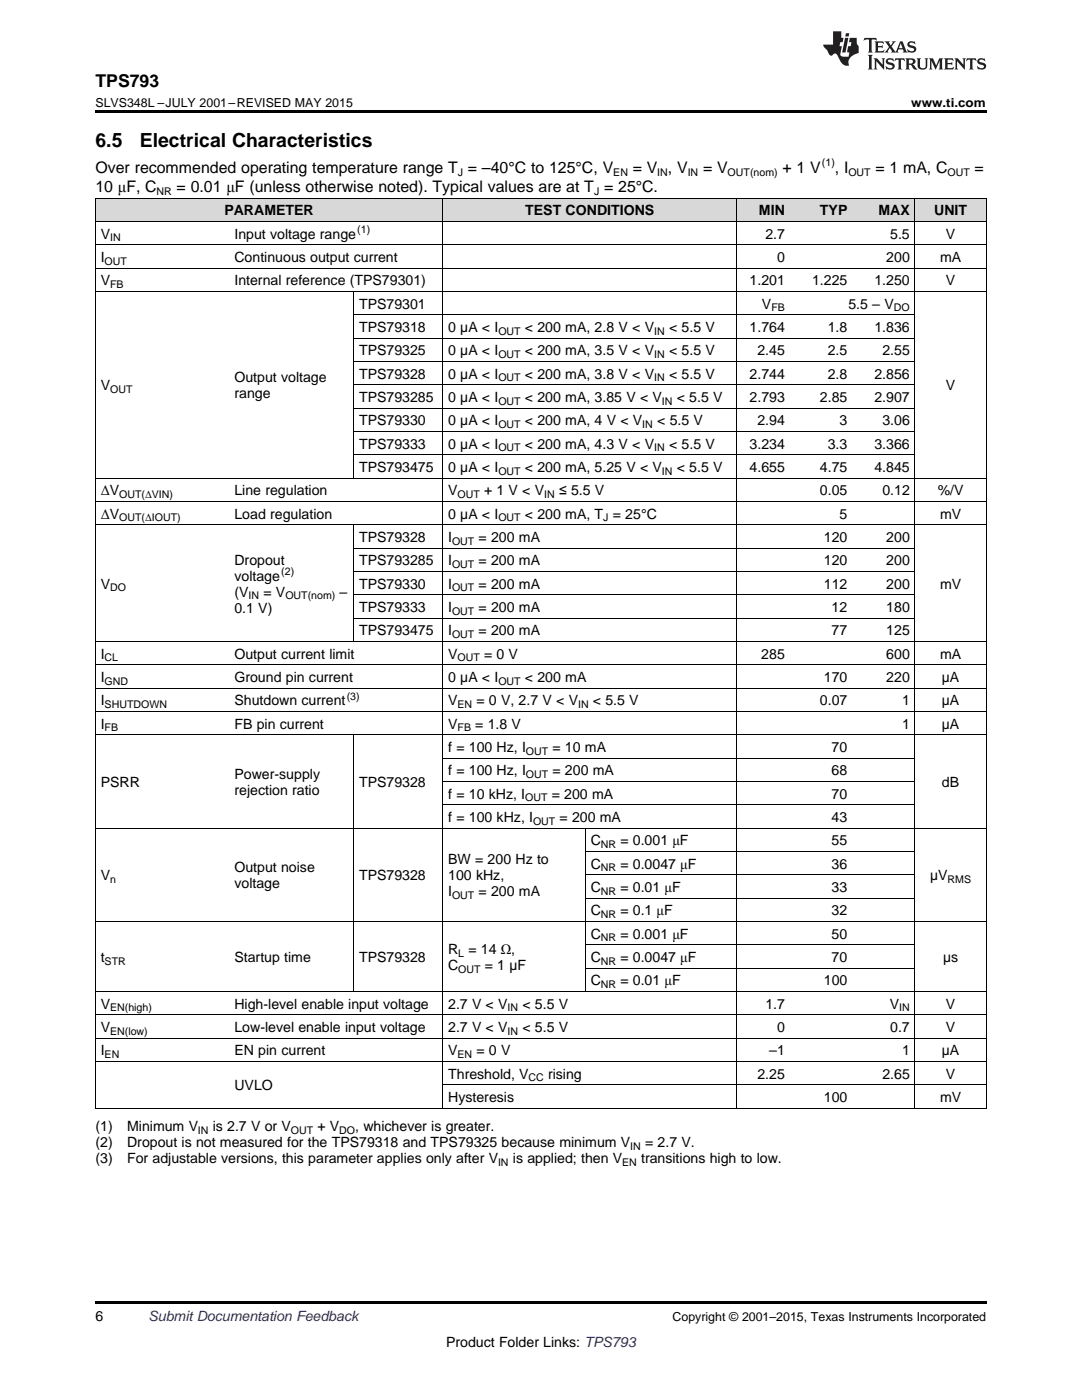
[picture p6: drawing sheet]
<svg xmlns="http://www.w3.org/2000/svg" width="216mm" height="279mm" viewBox="0 0 216 279" stroke-linecap="round" stroke-linejoin="round" font-family="sans-serif">
<defs><g id="words">
<g font-size="3.9">
<text x="19" y="29.3">6.5</text>
<text x="27.9" y="29.3">Electrical Characteristics</text>
</g>
<text font-size="3.5" x="19" y="17.3">TPS793</text>
<g font-size="3.2">
<text x="19" y="34.4">Over recommended operating temperature range T = –40°C to 125°C, V</text>
<text x="126.3" y="34.4">= V , V</text>
<text x="140.3" y="34.4">= V</text>
<text x="156.1" y="34.4">+ 1 V</text>
<text x="166.6" y="34.4">, I</text>
<text x="174.7" y="34.4">= 1 mA, C</text>
<text x="194.5" y="34.4">=</text>
<text x="19" y="38.3">10 μF, C</text>
<text x="35.2" y="38.3">= 0.01 μF (unless otherwise noted). Typical values are at T = 25°C.</text>
</g>
<g font-size="2.8">
<text x="20.1" y="47.6">V</text>
<text x="44.8" y="43">PARAMETER</text>
<text x="46.8" y="47.6">Input voltage range</text>
<text x="104.8" y="43">TEST CONDITIONS</text>
<text x="151.4" y="43">MIN</text>
<text x="152.7" y="47.6">2.7</text>
<text x="163.6" y="43">TYP</text>
<text x="175.3" y="43">MAX</text>
<text x="177.6" y="47.6">5.5</text>
<text x="186.4" y="43">UNIT</text>
<text x="188.7" y="47.6">V</text>
<text x="20.1" y="52.3">I</text>
<text x="46.8" y="52.3">Continuous output current</text>
<text x="155" y="52.3">0</text>
<text x="176.8" y="52.3">200</text>
<text x="187.6" y="52.3">mA</text>
<text x="20.1" y="56.9">V</text>
<text x="46.8" y="56.9">Internal reference (TPS79301)</text>
<text x="149.6" y="56.9">1.201</text>
<text x="162" y="56.9">1.225</text>
<text x="174.5" y="56.9">1.250</text>
<text x="188.7" y="56.9">V</text>
<text x="71.6" y="61.6">TPS79301</text>
<text x="152" y="61.6">V</text>
<text x="169.3" y="61.6">5.5 – V</text>
<text x="71.6" y="66.3">TPS79318</text>
<text x="71.6" y="70.9">TPS79325</text>
<text x="89.4" y="66.3">0 µA &lt; I</text>
<text x="89.4" y="70.9">0 µA &lt; I</text>
<text x="104.7" y="66.3">&lt; 200 mA, 2.8 V &lt; V</text>
<text x="104.7" y="70.9">&lt; 200 mA, 3.5 V &lt; V</text>
<text x="133.5" y="66.3">&lt; 5.5 V</text>
<text x="133.5" y="70.9">&lt; 5.5 V</text>
<text x="149.6" y="66.3">1.764</text>
<text x="151.1" y="70.9">2.45</text>
<text x="165.2" y="66.3">1.8</text>
<text x="165.2" y="70.9">2.5</text>
<text x="174.5" y="66.3">1.836</text>
<text x="176.1" y="70.9">2.55</text>
<text x="20.1" y="77.9">V</text>
<text x="46.8" y="76.3">Output voltage</text>
<text x="71.6" y="75.6">TPS79328</text>
<text x="89.4" y="75.6">0 µA &lt; I</text>
<text x="104.7" y="75.6">&lt; 200 mA, 3.8 V &lt; V</text>
<text x="133.5" y="75.6">&lt; 5.5 V</text>
<text x="149.6" y="75.6">2.744</text>
<text x="165.2" y="75.6">2.8</text>
<text x="174.5" y="75.6">2.856</text>
<text x="188.7" y="77.9">V</text>
<text x="46.8" y="79.5">range</text>
<text x="71.6" y="80.2">TPS793285</text>
<text x="89.4" y="80.2">0 µA &lt; I</text>
<text x="104.7" y="80.2">&lt; 200 mA, 3.85 V &lt; V</text>
<text x="135" y="80.2">&lt; 5.5 V</text>
<text x="149.6" y="80.2">2.793</text>
<text x="163.6" y="80.2">2.85</text>
<text x="174.5" y="80.2">2.907</text>
<text x="71.6" y="84.9">TPS79330</text>
<text x="71.6" y="89.5">TPS79333</text>
<text x="89.4" y="84.9">0 µA &lt; I</text>
<text x="89.4" y="89.5">0 µA &lt; I</text>
<text x="104.7" y="84.9">&lt; 200 mA, 4 V &lt; V</text>
<text x="104.7" y="89.5">&lt; 200 mA, 4.3 V &lt; V</text>
<text x="131.1" y="84.9">&lt; 5.5 V</text>
<text x="133.5" y="89.5">&lt; 5.5 V</text>
<text x="149.6" y="89.5">3.234</text>
<text x="151.1" y="84.9">2.94</text>
<text x="165.2" y="89.5">3.3</text>
<text x="167.5" y="84.9">3</text>
<text x="174.5" y="89.5">3.366</text>
<text x="176.1" y="84.9">3.06</text>
<text x="71.6" y="94.2">TPS793475</text>
<text x="89.4" y="94.2">0 µA &lt; I</text>
<text x="104.7" y="94.2">&lt; 200 mA, 5.25 V &lt; V</text>
<text x="135" y="94.2">&lt; 5.5 V</text>
<text x="149.6" y="94.2">4.655</text>
<text x="163.6" y="94.2">4.75</text>
<text x="174.5" y="94.2">4.845</text>
<text x="20.1" y="98.8">ΔV</text>
<text x="46.8" y="98.8">Line regulation</text>
<text x="89.4" y="98.8">V</text>
<text x="96.6" y="98.8">+ 1 V &lt; V</text>
<text x="111.5" y="98.8">≤ 5.5 V</text>
<text x="163.6" y="98.8">0.05</text>
<text x="176.1" y="98.8">0.12</text>
<text x="187.1" y="98.8">%/V</text>
<text x="20.1" y="103.5">ΔV</text>
<text x="46.8" y="103.5">Load regulation</text>
<text x="89.4" y="103.5">0 µA &lt; I</text>
<text x="104.7" y="103.5">&lt; 200 mA, T = 25°C</text>
<text x="167.5" y="103.5">5</text>
<text x="187.6" y="103.5">mV</text>
<text x="46.8" y="112.7">Dropout</text>
<text x="71.6" y="108.2">TPS79328</text>
<text x="71.6" y="112.8">TPS793285</text>
<text x="89.4" y="108.2">I</text>
<text x="89.4" y="112.8">I</text>
<text x="95.5" y="108.2">= 200 mA</text>
<text x="95.5" y="112.8">= 200 mA</text>
<text x="164.4" y="108.2">120</text>
<text x="164.4" y="112.8">120</text>
<text x="176.8" y="108.2">200</text>
<text x="176.8" y="112.8">200</text>
<text x="20.1" y="117.5">V</text>
<text x="46.8" y="115.9">voltage</text>
<text x="46.8" y="119.1">(V</text>
<text x="52.6" y="119.1">= V</text>
<text x="67.8" y="119.1">–</text>
<text x="71.6" y="117.5">TPS79330</text>
<text x="89.4" y="117.5">I</text>
<text x="95.5" y="117.5">= 200 mA</text>
<text x="164.4" y="117.5">112</text>
<text x="176.8" y="117.5">200</text>
<text x="187.6" y="117.5">mV</text>
<text x="46.8" y="122.2">0.1 V)</text>
<text x="71.6" y="122.1">TPS79333</text>
<text x="89.4" y="122.1">I</text>
<text x="95.5" y="122.1">= 200 mA</text>
<text x="165.9" y="122.1">12</text>
<text x="176.8" y="122.1">180</text>
<text x="20.1" y="131.4">I</text>
<text x="46.8" y="131.4">Output current limit</text>
<text x="71.6" y="126.8">TPS793475</text>
<text x="89.4" y="126.8">I</text>
<text x="89.4" y="131.4">V</text>
<text x="95.5" y="126.8">= 200 mA</text>
<text x="96.6" y="131.4">= 0 V</text>
<text x="151.9" y="131.4">285</text>
<text x="165.9" y="126.8">77</text>
<text x="176.8" y="126.8">125</text>
<text x="176.8" y="131.4">600</text>
<text x="187.6" y="131.4">mA</text>
<text x="20.1" y="136.1">I</text>
<text x="46.8" y="136.1">Ground pin current</text>
<text x="89.4" y="136.1">0 µA &lt; I</text>
<text x="104.7" y="136.1">&lt; 200 mA</text>
<text x="164.4" y="136.1">170</text>
<text x="176.8" y="136.1">220</text>
<text x="187.9" y="136.1">µA</text>
<text x="20.1" y="140.8">I</text>
<text x="46.8" y="140.8">Shutdown current</text>
<text x="89.4" y="140.8">V</text>
<text x="95.1" y="140.8">= 0 V, 2.7 V &lt; V</text>
<text x="118.3" y="140.8">&lt; 5.5 V</text>
<text x="163.6" y="140.8">0.07</text>
<text x="180" y="140.8">1</text>
<text x="187.9" y="140.8">µA</text>
<text x="20.1" y="145.4">I</text>
<text x="46.8" y="145.4">FB pin current</text>
<text x="89.4" y="145.4">V</text>
<text x="94.8" y="145.4">= 1.8 V</text>
<text x="180" y="145.4">1</text>
<text x="187.9" y="145.4">µA</text>
<text x="46.8" y="155.5">Power-supply</text>
<text x="89.4" y="150.1">f = 100 Hz, I</text>
<text x="89.4" y="154.7">f = 100 Hz, I</text>
<text x="110.2" y="150.1">= 10 mA</text>
<text x="110.2" y="154.7">= 200 mA</text>
<text x="165.9" y="150.1">70</text>
<text x="165.9" y="154.7">68</text>
<text x="20.1" y="157.1">PSRR</text>
<text x="46.8" y="158.6">rejection ratio</text>
<text x="71.6" y="157.1">TPS79328</text>
<text x="89.4" y="159.4">f = 10 kHz, I</text>
<text x="110.1" y="159.4">= 200 mA</text>
<text x="165.9" y="159.4">70</text>
<text x="188" y="157.1">dB</text>
<text x="89.4" y="164">f = 100 kHz, I</text>
<text x="111.7" y="164">= 200 mA</text>
<text x="165.9" y="164">43</text>
<text x="89.4" y="172.5">BW = 200 Hz to</text>
<text x="117.9" y="168.7">C</text>
<text x="117.9" y="173.4">C</text>
<text x="123.8" y="168.7">= 0.001 μF</text>
<text x="123.8" y="173.4">= 0.0047 μF</text>
<text x="165.9" y="168.7">55</text>
<text x="165.9" y="173.4">36</text>
<text x="20.1" y="175.7">V</text>
<text x="46.8" y="174.1">Output noise</text>
<text x="46.8" y="177.3">voltage</text>
<text x="71.6" y="175.7">TPS79328</text>
<text x="89.4" y="175.7">100 kHz,</text>
<text x="89.4" y="178.9">I</text>
<text x="95.5" y="178.9">= 200 mA</text>
<text x="117.9" y="178">C</text>
<text x="123.8" y="178">= 0.01 μF</text>
<text x="165.9" y="178">33</text>
<text x="185.6" y="175.7">µV</text>
<text x="117.9" y="182.7">C</text>
<text x="123.8" y="182.7">= 0.1 μF</text>
<text x="165.9" y="182.7">32</text>
<text x="20.1" y="192">t</text>
<text x="46.8" y="192">Startup time</text>
<text x="71.6" y="192">TPS79328</text>
<text x="89.4" y="190.4">R</text>
<text x="93.5" y="190.4">= 14 Ω,</text>
<text x="117.9" y="187.3">C</text>
<text x="117.9" y="192">C</text>
<text x="123.8" y="187.3">= 0.001 μF</text>
<text x="123.8" y="192">= 0.0047 μF</text>
<text x="165.9" y="187.3">50</text>
<text x="165.9" y="192">70</text>
<text x="188.2" y="192">µs</text>
<text x="89.4" y="193.6">C</text>
<text x="96.7" y="193.6">= 1 µF</text>
<text x="117.9" y="196.6">C</text>
<text x="123.8" y="196.6">= 0.01 μF</text>
<text x="164.4" y="196.6">100</text>
<text x="20.1" y="201.3">V</text>
<text x="46.8" y="201.3">High-level enable input voltage</text>
<text x="89.4" y="201.3">2.7 V &lt; V</text>
<text x="104.2" y="201.3">&lt; 5.5 V</text>
<text x="152.7" y="201.3">1.7</text>
<text x="177.6" y="201.3">V</text>
<text x="188.7" y="201.3">V</text>
<text x="20.1" y="206">V</text>
<text x="46.8" y="206">Low-level enable input voltage</text>
<text x="89.4" y="206">2.7 V &lt; V</text>
<text x="104.2" y="206">&lt; 5.5 V</text>
<text x="155" y="206">0</text>
<text x="177.6" y="206">0.7</text>
<text x="188.7" y="206">V</text>
<text x="20.1" y="210.6">I</text>
<text x="46.8" y="210.6">EN pin current</text>
<text x="89.4" y="210.6">V</text>
<text x="89.4" y="215.3">Threshold, V</text>
<text x="95.1" y="210.6">= 0 V</text>
<text x="109.4" y="215.3">rising</text>
<text x="151.1" y="215.3">2.25</text>
<text x="153.5" y="210.6">–1</text>
<text x="176.1" y="215.3">2.65</text>
<text x="180" y="210.6">1</text>
<text x="187.9" y="210.6">µA</text>
<text x="188.7" y="215.3">V</text>
<text x="46.8" y="217.6">UVLO</text>
<text x="89.4" y="219.9">Hysteresis</text>
<text x="164.4" y="219.9">100</text>
<text x="187.6" y="219.9">mV</text>
<text x="19" y="225.8">(1)</text>
<text x="25.4" y="225.8">Minimum V</text>
<text x="42.4" y="225.8">is 2.7 V or V</text>
<text x="63.3" y="225.8">+ V</text>
<text x="70.9" y="225.8">, whichever is greater.</text>
<text x="19" y="229">(2)</text>
<text x="19" y="232.1">(3)</text>
<text x="25.4" y="229">Dropout is not measured for the TPS79318 and TPS79325 because minimum V</text>
<text x="25.4" y="232.1">For adjustable versions, this parameter applies only after V</text>
<text x="102.3" y="232.1">is applied; then V</text>
<text x="127.9" y="232.1">transitions high to low.</text>
<text x="128.7" y="229">= 2.7 V.</text>
<text x="19" y="263.6">6</text>
<text x="89" y="268.9">Product Folder Links: TPS793</text>
</g>
<text font-size="2.8" fill="#0000c8" x="29.6" y="263.6">Submit Documentation Feedback</text>
<g font-size="2.5">
<text x="19" y="21.4">SLVS348L –JULY 2001–REVISED MAY 2015</text>
<text x="181.8" y="21.4">www.ti.com</text>
<text x="134.2" y="263.6">Copyright © 2001–2015, Texas Instruments Incorporated</text>
</g>
<g font-size="2.1">
<text x="91.4" y="35.1">J</text>
<text x="122.4" y="35.1">EN</text>
<text x="131.2" y="35.1">IN</text>
<text x="137.2" y="35.1">IN</text>
<text x="145.2" y="35.1">OUT(nom)</text>
<text x="164" y="33.2">(1)</text>
<text x="169.3" y="35.1">OUT</text>
<text x="189.1" y="35.1">OUT</text>
<text x="31.3" y="38.9">NR</text>
<text x="118.5" y="38.9">J</text>
<text x="71.3" y="46.5">(1)</text>
<text x="20.9" y="52.8">OUT</text>
<text x="22" y="48.2">IN</text>
<text x="22" y="57.5">FB</text>
<text x="153.9" y="62.2">FB</text>
<text x="178.3" y="62.2">DO</text>
<text x="99.4" y="66.8">OUT</text>
<text x="99.4" y="71.5">OUT</text>
<text x="130.5" y="66.8">IN</text>
<text x="130.5" y="71.5">IN</text>
<text x="99.4" y="76.1">OUT</text>
<text x="130.5" y="76.1">IN</text>
<text x="22" y="78.5">OUT</text>
<text x="99.4" y="80.8">OUT</text>
<text x="132.1" y="80.8">IN</text>
<text x="99.4" y="85.4">OUT</text>
<text x="128.2" y="85.4">IN</text>
<text x="99.4" y="90.1">OUT</text>
<text x="99.4" y="94.8">OUT</text>
<text x="130.5" y="90.1">IN</text>
<text x="132.1" y="94.8">IN</text>
<text x="23.8" y="99.4">OUT(ΔVIN)</text>
<text x="91.3" y="99.4">OUT</text>
<text x="108.6" y="99.4">IN</text>
<text x="23.8" y="104.1">OUT(ΔIOUT)</text>
<text x="99.4" y="104.1">OUT</text>
<text x="120.4" y="104.1">J</text>
<text x="90.2" y="108.7">OUT</text>
<text x="90.2" y="113.4">OUT</text>
<text x="22" y="118">DO</text>
<text x="49.6" y="119.6">IN</text>
<text x="56.1" y="114.8">(2)</text>
<text x="56.9" y="119.6">OUT(nom)</text>
<text x="90.2" y="118">OUT</text>
<text x="90.2" y="122.7">OUT</text>
<text x="90.2" y="127.4">OUT</text>
<text x="20.9" y="132">CL</text>
<text x="20.9" y="136.7">GND</text>
<text x="91.3" y="132">OUT</text>
<text x="99.4" y="136.7">OUT</text>
<text x="20.9" y="141.3">SHUTDOWN</text>
<text x="69.2" y="139.6">(3)</text>
<text x="91.3" y="141.3">EN</text>
<text x="115.4" y="141.3">IN</text>
<text x="20.9" y="146">FB</text>
<text x="91.3" y="146">FB</text>
<text x="104.9" y="150.6">OUT</text>
<text x="104.9" y="155.3">OUT</text>
<text x="104.8" y="159.9">OUT</text>
<text x="106.4" y="164.6">OUT</text>
<text x="119.9" y="169.3">NR</text>
<text x="119.9" y="173.9">NR</text>
<text x="22" y="176.2">n</text>
<text x="90.2" y="179.4">OUT</text>
<text x="119.9" y="178.6">NR</text>
<text x="189.1" y="176.2">RMS</text>
<text x="119.9" y="183.2">NR</text>
<text x="91.4" y="191">L</text>
<text x="119.9" y="187.9">NR</text>
<text x="20.9" y="192.5">STR</text>
<text x="91.4" y="194.1">OUT</text>
<text x="119.9" y="192.5">NR</text>
<text x="119.9" y="197.2">NR</text>
<text x="22" y="201.9">EN(high)</text>
<text x="101.3" y="201.9">IN</text>
<text x="179.4" y="201.9">IN</text>
<text x="22" y="206.5">EN(low)</text>
<text x="101.3" y="206.5">IN</text>
<text x="20.9" y="211.2">EN</text>
<text x="91.3" y="211.2">EN</text>
<text x="105.5" y="215.8">CC</text>
<text x="39.5" y="226.3">IN</text>
<text x="58" y="226.3">OUT</text>
<text x="67.7" y="226.3">DO</text>
<text x="99.4" y="232.7">IN</text>
<text x="124.1" y="232.7">EN</text>
<text x="125.8" y="229.5">IN</text>
</g>
</g></defs>
<g fill="#d8d8d8">
<path d="M19 39.6h26.7v4.6h-26.7z"/>
<path d="M45.7 39.6h24.9v4.6h-24.9z"/>
<path d="M70.6 39.6h17.8v4.6h-17.8z"/>
<path d="M88.4 39.6h28.4v4.6h-28.4z"/>
<path d="M116.8 39.6h30.2v4.6h-30.2z"/>
<path d="M147 39.6h10.7v4.6h-10.7z"/>
<path d="M157.7 39.6h12.5v4.6h-12.5z"/>
<path d="M170.2 39.6h12.4v4.6h-12.4z"/>
<path d="M182.6 39.6h14.2v4.6h-14.2z"/>
</g>
<path d="M19 22h177.8v.5h-177.8zM19 221.2h.2zM70.5 221.2h.1zM88.3 221.2h.1zM116.7 221.2h.1zM146.9 221.2h.1zM182.5 221.2h.1zM196.7 221.2h.1zM19 259.7h177.8v.5h-177.8z" fill="#000"/>
<g fill="none" stroke="#000" stroke-width=".2">
<path d="M19 39.5h177.8M19.1 39.5v181.7M88.3 39.5v181.7M147 39.5v181.7M182.5 39.5v181.7M196.8 39.5v181.7M19 58.2h177.8M19 53.5h177.8M19 48.8h177.8M19 44.2h177.8M70.5 58.2v37.3M70.6 76.8h112"/>
<path d="M70.6 72.1h112M70.6 67.5h112M70.6 62.8h112M19 95.4h177.8M70.6 90.8h112M70.6 86.1h112M70.6 81.4h112M19 104.7h177.8M19 100.1h177.8M70.5 104.7v23.4M70.6 118.7h112M70.6 114h112"/>
<path d="M70.6 109.4h112M19 137.3h177.8M19 132.7h177.8M19 128h177.8M70.6 123.3h112M19 146.6h177.8M19 142h177.8M70.5 146.6v51.3M88.4 155.9h94.2M88.4 151.3h94.2M19 165.3h177.8M88.4 160.6h94.2"/>
<path d="M116.8 165.3v32.6M116.8 179.2h65.8M116.8 174.6h65.8M116.8 169.9h65.8M19 197.9h177.8M19 183.9h177.8M116.8 193.2h65.8M116.8 188.5h65.8M19 211.8h177.8M19 207.2h177.8M19 202.5h177.8M88.4 216.5h108.4"/>
<path d="M19 221.1h177.8"/>
</g>
<g fill="#231f20">
<path d="M172.5 7.6l-.1 .5 .4-.2h.6v.1v2.1l-.2 .4h.9l-.2-.4v-2.1l.1-.1h.5l.5 .2-.2-.5zM174.5 8.3l.2 .3v1.5l-.2 .4h1.8l.2-.6a1.04 1.04 0 0 1-1.3 .2v-.7h.6l.3 .2v-.6l-.3 .2h-.6v-.6l.8-.1 .4 .3-.2-.5zM176.5 8.3l.9 1.1-.9 1.1h.8l-.2-.2 .4-.7 .5 .7-.2 .2h1.5l-.2-.2 .2-.4h.9l.1 .4-.2 .2h1l-.3-.3-.7-1.9h-.5l-.9 2-.8-1 .9-1h-.8l.1 .3-.4 .5-.3-.6 .1-.2zM179.7 8.6l.4 1h-.7zM181.3 8.4a.63 .63 0 0 0-.2 .7 .63 .63 0 0 0 .6 .4l.6 .2 .1 .2a.75 .75 0 0 1-.7 .4 .75 .75 0 0 1-.6-.5l.1 .7 .1-.1a1.11 1.11 0 0 0 1.5-.6 1.13 1.13 0 0 0-1.2-.8l-.1-.4a1.04 1.04 0 0 1 1.2 .2l-.2-.5-.2 .1-.4-.2zM173.2 10.9l.2 .4v2.2l-.2 .4h1l-.3-.4v-2.2l.3-.4zM174.3 11.6l.3 .4v1.5l-.3 .4h.8l-.2-.4v-1.3l1.5 1.7v-1.9l.2-.4h-.7l.2 .4v.9l-1.1-1.3zM177 11.8a.62 .62 0 0 0-.2 .7 .62 .62 0 0 0 .6 .4l.6 .1 .1 .3a.76 .76 0 0 1-.7 .3 .76 .76 0 0 1-.7-.4l.2 .7 .1-.1a1.11 1.11 0 0 0 1.5-.6 1.13 1.13 0 0 0-1.2-.8l-.1-.4a1.04 1.04 0 0 1 1.2 .2l-.2-.6-.2 .1-.5-.1zM178.7 11.6l-.2 .6a.61 .61 0 0 1 .8-.3v1.6l-.2 .4h.9l-.2-.4v-1.6a.63 .63 0 0 1 .7 .3l-.1-.6zM180.6 11.6l.3 .4v1.5l-.3 .4h1l-.2-.2-.1-.8 .6 .2a.76 .76 0 0 0 1.2 .7l-1-1a.58 .58 0 0 0 .6-.5 .58 .58 0 0 0-.5-.6zM181.4 11.9h.1a.45 .45 0 0 1 .5 .1 .45 .45 0 0 1 .1 .5l-.8 .2zM182.9 11.6l.2 .2a2.17 2.17 0 0 0 .3 1.9 .99 .99 0 0 0 1.6-.6v-1.1l.2-.4h-.7l.2 .2a1.92 1.92 0 0 1-.2 1.8 .6 .6 0 0 1-.9-.5v-1.1l.2-.4zM185.4 11.6l.2 .4v1.5l-.2 .4h.7l-.2-.4v-1.4l.8 1.8 .8-1.8v1.4l-.2 .4h.9l-.2-.4v-1.5l.2-.4h-.8l-.6 1.5-.6-1.5zM188.4 11.6l.2 .4v1.5l-.2 .4h1.8l.1-.6a1.04 1.04 0 0 1-1.2 .1v-.6h.5l.4 .2v-.6l-.4 .2h-.5v-.7h.8l.3 .3-.1-.6zM190.5 11.6l.2 .4v1.5l-.2 .4h.7l-.2-.4v-1.3l1.5 1.7v-1.9l.2-.4h-.7l.2 .4v.9l-1.1-1.3zM192.9 11.6l-.1 .6a.61 .61 0 0 1 .7-.3l.1 1.6-.3 .4h1l-.3-.4 .1-1.6a.63 .63 0 0 1 .7 .3l-.1-.6zM195.2 11.8a.62 .62 0 0 0-.2 .7 .62 .62 0 0 0 .6 .4l.6 .1 .1 .3a.76 .76 0 0 1-.7 .3 .76 .76 0 0 1-.6-.4l.1 .7 .1-.1a1.11 1.11 0 0 0 1.6-.6 1.13 1.13 0 0 0-1.3-.8l-.1-.4a1.04 1.04 0 0 1 1.2 .2l-.1-.6-.2 .1-.5-.1z"/>
<path d="M166.2 6.3v2.6h-1.9v.4l.8 .9a.91 .91 0 0 0 1 .8 .56 .56 0 0 1 .5-.3 .56 .56 0 0 1 .5 .3l.4 .8a1.53 1.53 0 0 0 1.9 1.2 1.54 1.54 0 0 1 1-2.1l.9-.3v-1.4a1.52 1.52 0 0 1-.4-1.6h-1.3l-.2 .8h.5l-.2 .8h-.5l-.1 1v.2l.4 .1-.2 .8a1.93 1.93 0 0 1-1.6-.3l.3-1.8h-.5l.2-.8h.4l.2-.8h-.4v-1.3zM168.6 7.6l-.6 2.9h.7l.6-2.9zM168.8 6.6l-.1 .7h.6l.2-.7z"/>
</g>
<use href="#words"/>
</svg>
